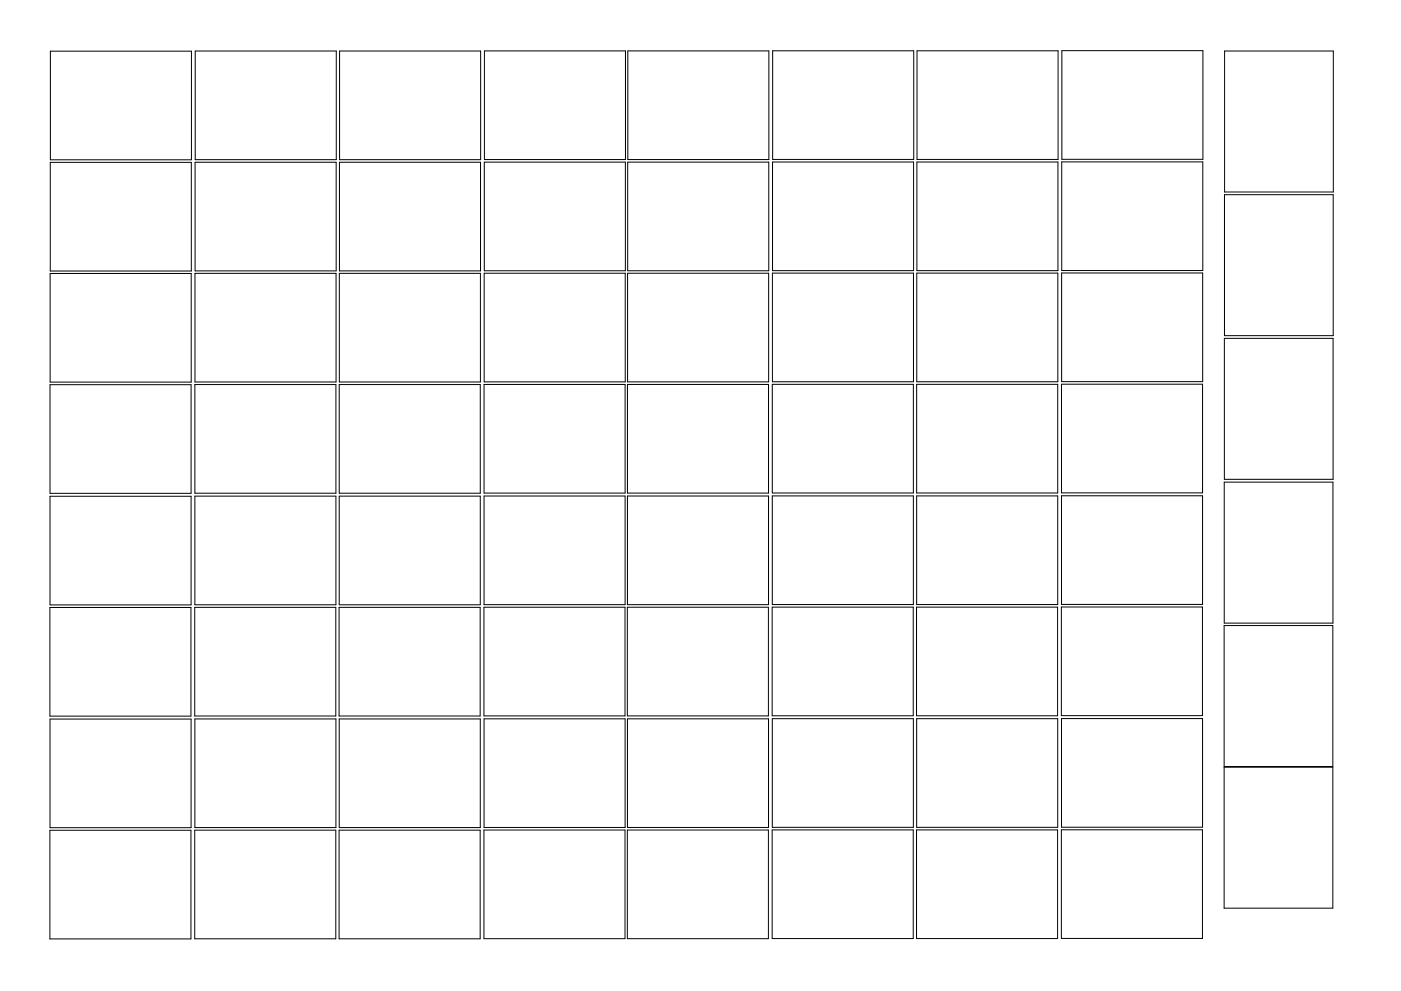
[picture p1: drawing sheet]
<svg xmlns="http://www.w3.org/2000/svg" width="297mm" height="210mm" viewBox="0 0 297 210" stroke-linecap="round" stroke-linejoin="round" font-family="sans-serif">
<g fill="none" stroke="#000" stroke-width=".21">
<path d="M10.7 10.9h29.9v23h-29.9zM41.4 10.8h29.9v23.1h-29.9zM72 10.8h29.9v23.1h-29.9zM102.7 10.8h29.9v23.1h-29.9zM133.1 10.8h29.9v23.1h-29.9zM163.8 10.8h29.9v23h-29.9zM194.4 10.8h29.9v23h-29.9zM225.1 10.8h29.9v23h-29.9zM259.6 10.8h23.1v29.9h-23.1zM10.7 34.4h29.9v23.1h-29.9zM41.4 34.4h29.9v23.1h-29.9zM72 34.4h29.9v23.1h-29.9z"/>
<path d="M102.7 34.4h29.9v23h-29.9zM133.1 34.4h29.9v23h-29.9zM163.8 34.4h29.9v23h-29.9zM194.4 34.4h29.9v23h-29.9zM225.1 34.3h29.9v23.1h-29.9zM10.6 58h29.9v23.1h-29.9zM41.3 58h29.9v23h-29.9zM71.9 58h30v23h-30zM102.7 58h29.9v23h-29.9zM133.1 58h29.9v23h-29.9zM163.8 57.9h29.9v23.1h-29.9zM194.4 57.9h29.9v23.1h-29.9z"/>
<path d="M225.1 57.9h29.9v23.1h-29.9zM259.6 41.3h23.1v29.9h-23.1zM259.6 71.8h23v29.9h-23zM10.6 81.6h29.9v23.1h-29.9zM41.3 81.6h29.9v23h-29.9zM71.9 81.6h29.9v23h-29.9zM102.6 81.6h29.9v23h-29.9zM133 81.6h29.9v23h-29.9zM163.7 81.5h29.9v23.1h-29.9zM194.3 81.5h30v23.1h-30zM225.1 81.5h29.9v23.1h-29.9zM10.6 105.3h29.9v23h-29.9z"/>
<path d="M41.3 105.3h29.9v23h-29.9zM71.9 105.3h29.9v23h-29.9zM102.6 105.2h29.9v23.1h-29.9zM133 105.2h29.9v23.1h-29.9zM163.7 105.2h29.9v23.1h-29.9zM194.3 105.2h30v23.1h-30zM225.1 105.2h29.9v23h-29.9zM259.6 102.3h23v29.9h-23zM10.6 128.9h29.9v23h-29.9zM41.3 128.9h29.9v23h-29.9zM71.9 128.9h29.9v23h-29.9zM102.6 128.8h29.9v23.1h-29.9z"/>
<path d="M133 128.8h29.9v23.1h-29.9zM163.7 128.8h29.9v23.1h-29.9zM194.3 128.8h29.9v23.1h-29.9zM225 128.8h29.9v23h-29.9zM259.5 132.7h23.1v29.9h-23.1zM10.6 152.6h29.9v23h-29.9zM41.3 152.5h29.9v23.1h-29.9zM71.9 152.5h29.9v23.1h-29.9zM102.6 152.5h29.9v23.1h-29.9zM133 152.5h29.9v23.1h-29.9zM163.7 152.5h29.9v23h-29.9zM194.3 152.5h30v23h-30z"/>
<path d="M225.1 152.5h29.9v23h-29.9zM10.6 176.2h29.9v23h-29.9zM41.3 176.1h29.9v23.1h-29.9zM71.9 176.1h29.9v23.1h-29.9zM102.6 176.1h29.9v23.1h-29.9zM133 176.1h29.9v23.1h-29.9zM163.7 176.1h29.9v23h-29.9zM194.3 176.1h29.9v23h-29.9zM225 176.1h29.9v23h-29.9zM259.5 162.8h23.1v29.9h-23.1z"/>
</g>
</svg>
